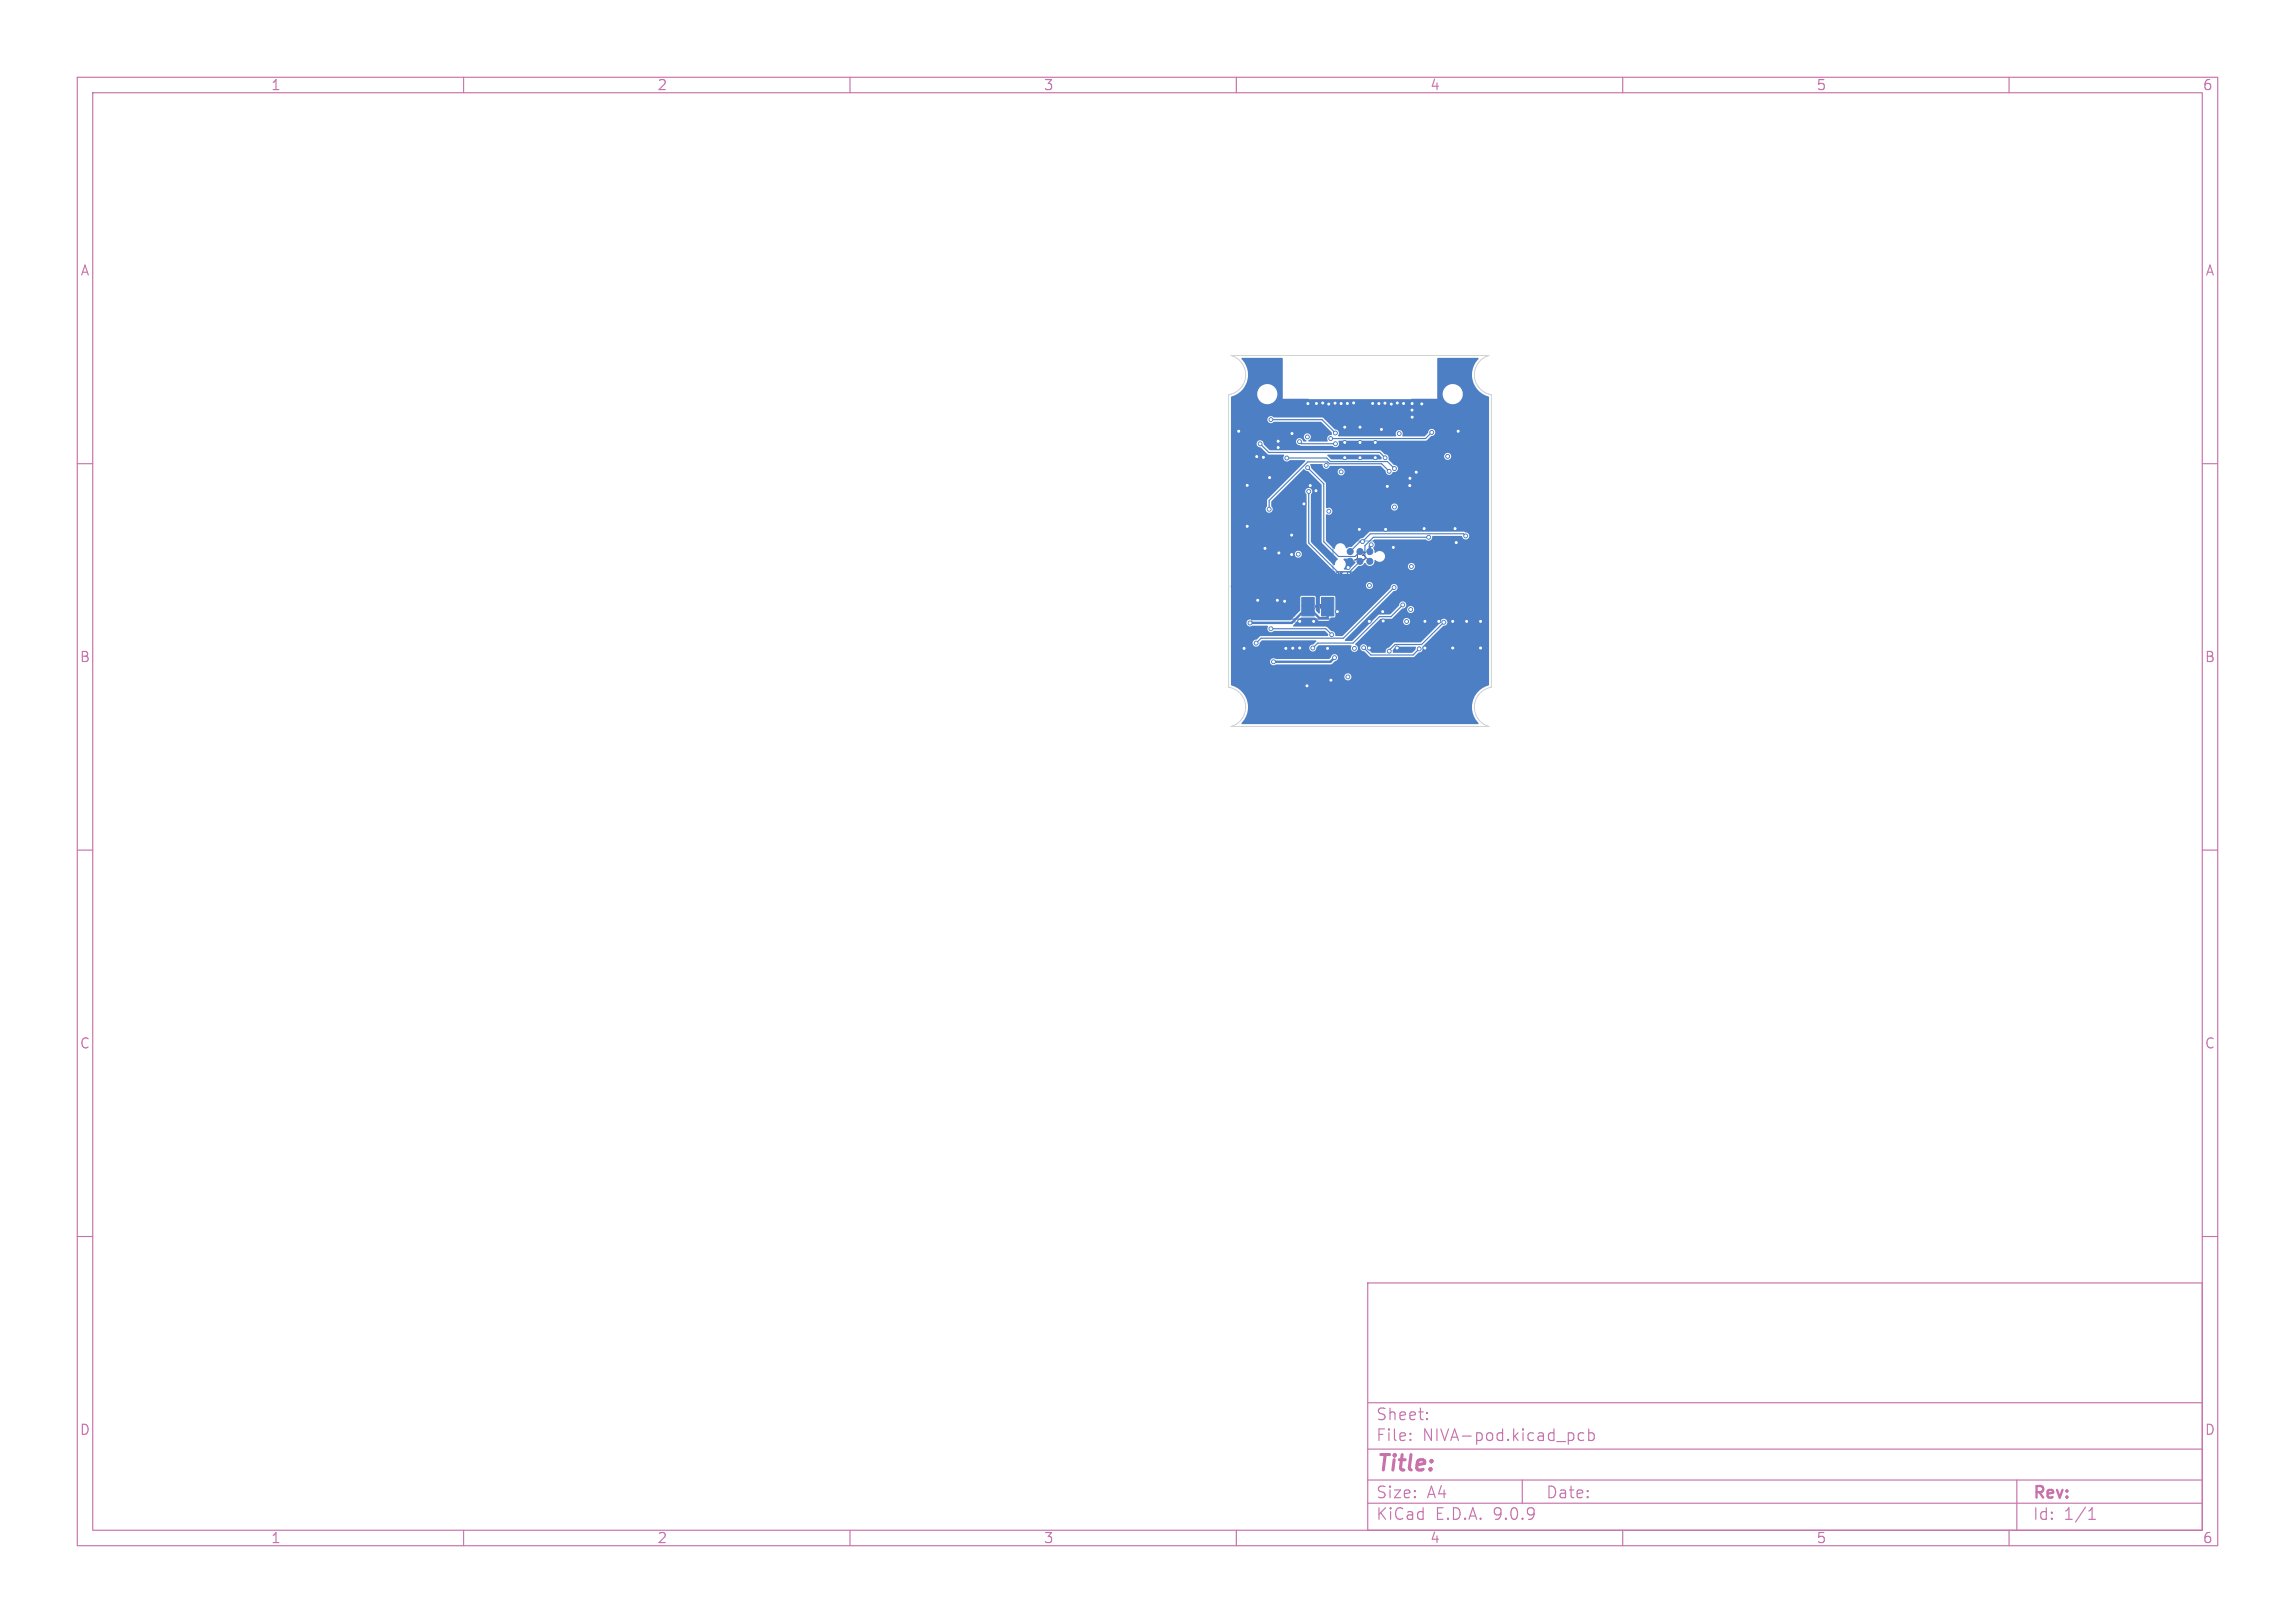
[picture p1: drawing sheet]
<svg xmlns="http://www.w3.org/2000/svg" width="297mm" height="210mm" viewBox="0 0 297 210" stroke-linecap="round" stroke-linejoin="round" font-family="sans-serif">
<defs><g id="words">
<text font-size="2.8" fill="#c872ab" x="178" y="190.9">Title:</text>
<g font-size="2.1" fill="#c872ab">
<text x="178" y="184">Sheet:</text>
<text x="178" y="186.7">File:</text>
<text x="184.1" y="186.7">NIVA-pod.kicad_pcb</text>
<text x="178" y="196.9">KiCad</text>
<text x="178" y="194.1">Size:</text>
<text x="184.7" y="194.1">A4</text>
<text x="185.7" y="196.9">E.D.A.</text>
<text x="193.3" y="196.9">9.0.9</text>
<text x="200" y="194.1">Date:</text>
<text x="263" y="194.3">Rev:</text>
<text x="263" y="196.9">Id:</text>
<text x="267.1" y="196.9">1/1</text>
</g>
<g font-size="1.8" fill="#c872ab">
<text x="35" y="11.9">1</text>
<text x="85" y="11.9">2</text>
<text x="135" y="11.9">3</text>
<text x="185" y="11.9">4</text>
<text x="235" y="11.9">5</text>
<text x="285" y="11.9">6</text>
<text x="10.3" y="35.9">A</text>
<text x="285.4" y="35.9">A</text>
<text x="10.3" y="85.9">B</text>
<text x="285.3" y="85.9">B</text>
<text x="10.3" y="135.9">C</text>
<text x="285.3" y="135.9">C</text>
<text x="10.3" y="185.9">D</text>
<text x="285.3" y="185.9">D</text>
<text x="35" y="199.9">1</text>
<text x="85" y="199.9">2</text>
<text x="135" y="199.9">3</text>
<text x="185" y="199.9">4</text>
<text x="235" y="199.9">5</text>
<text x="285" y="199.9">6</text>
</g>
<text font-size="1.4" fill="#4d7fc4" x="175" y="72.7">J3</text>
<g font-size=".7" fill="#585d84">
<text x="175.5" y="69.7">J3</text>
<text x="159.2" y="76.3">CARTRIDGE SPRING</text>
<text x="172" y="74.7">PADS</text>
<text x="174.5" y="74.7">(TC2030-NL,</text>
<text x="174.8" y="76.3">select)</text>
<text x="167.3" y="78.9">TO</text>
<text x="168.8" y="78.9">SELECT</text>
</g>
</g></defs>
<g fill="none" stroke="#c872ab" stroke-width=".15">
<path d="M10 10h277v190h-277zM12 12h273v186h-273zM60 10v2M110 10v2M160 10v2M210 10v2M260 10v2M10 60h2M285 60h2M10 110h2M285 110h2M10 160h2"/>
<path d="M177 166h108v32h-108zM285 160h2M60 198v2M110 198v2M160 198v2M177 194.5h108M177 191.5h108M177 187.5h108M177 181.5h108M182.5 186.3h.1l-.1 .1M182.5 186.3v.1M182.5 185.5v.1"/>
<path d="M182.5 185.5h.1l-.1 .1M184.7 183.6v.1M184.7 183.6h-.1l.1 .1M184.7 182.8v.1M184.7 182.8h-.1l.1 .1M197 191.5v3M205 185.5l-.5-.1-.3 .3v.4l.2 .2 .1 .1 .5-.1M205.6 185.5l.4-.1 .3 .3v.4l-.1 .2-.2 .1-.4-.1M205.6 184.9v1.5M210 198v2M260 198v2M261 191.5v6.5"/>
<path d="M270.3 196.6h.9M270.3 195.5l.4-.4v1.5"/>
</g>
<path d="M159.3 46h33.4a2.6 2.6 0 0 0-1.9 2.7 2.6 2.6 0 0 0 2.2 2.4v37.8a2.6 2.6 0 0 0-2.2 2.4 2.6 2.6 0 0 0 1.9 2.7h-33.4a2.6 2.6 0 0 0 1.9-2.7 2.6 2.6 0 0 0-2.2-2.4v-37.8a2.6 2.6 0 0 0 2.2-2.4 2.6 2.6 0 0 0-1.9-2.7z" fill="none" stroke="#d0d2cd" stroke-width=".13"/>
<g fill="none" stroke="#585d84" stroke-width=".13">
<path d="M162.4 76.9h11.2v3.2h-11.2zM165 78.5h.3v-.2l-.3-.1v.5M165.5 78.7l.1-.5 .2 .5M165.5 78.6h.3M166.1 78.5l.2 .2M166.2 78.2h-.2v.5M166.2 78.2v.1M166.2 78.3v.2h-.2M166.4 78.2h.3M166.5 78.2v.5M167.2 75.7a.22 .22 0 0 0-.4 .2 .22 .22 0 0 0 .4 .2M167.4 75.7h.3v.3l-.1 .1h-.2z"/>
<path d="M168.2 75.6v.5l-.3-.5v.5M168.3 75.6h.3M168.5 75.6v.5M168.5 78.7h.2M168.6 78.2l-.1 .1 .1 .2M168.7 76.1l.2-.5 .2 .5M168.8 76h.2M168.9 74.1h-.3a.21 .21 0 0 0 .3 .2v.2h-.3M169.1 74.3h.2M169.4 74h-.3v.5h.3M169.5 75.7a.23 .23 0 0 0-.3 .2 .23 .23 0 0 0 .3 .2M169.5 76.1h.1"/>
<path d="M169.7 75.6h.2M169.7 74.3l.2 .2M169.8 75.6v.5M169.8 74.3h-.2M169.8 74.2v-.1l-.2-.1v.5M169.8 74.2v.1M170 74l.2 .5 .1-.5M170.1 76.1h.2M170.3 76.1h.1M170.4 75.7h-.3a.21 .21 0 0 0 .2 .2v.2M170.5 74v.5M171 74.1a.22 .22 0 0 0-.3 .2 .22 .22 0 0 0 .3 .2"/>
<path d="M171.1 75.6l-.1 .3 .1 .4M171.2 74.3h.2M171.3 76.1h.2M171.5 74h-.3v.5h.3M171.5 76.1v-.3h-.2v.5M171.5 76.1h.1M171.8 75.8h.1l.1 .3M172 75.9l-.3 .1 .1 .1h.2M172.2 75.8v.3M172.3 75.8l-.1 .1M172.4 75.8h.2M172.5 75.6v.5h.1"/>
<path d="M173.1 75.8h.2M173.2 75.6v.5h.1M173.5 76.1l-.1-.2 .1-.1h.2v.3M173.5 76.1h.1M173.5 76.1h.2M173.7 76.1h.1M174.5 75.8l-.2 .1 .2 .1v.1h-.2M178.6 74.5h.3M179 74.5v.1M179.6 74.2l.1 .3h.2M179.9 74.2v.3M180.1 74.2h.2v.3"/>
<path d="M180.1 74.2v.3M180.8 74.2l-.3 .1 .1 .2h.2M180.8 74v.5M181 74.4l.2-.1v-.1l-.2 .1v.2h.2M181.4 74.2v.3M181.6 74.2l-.2 .1M181.9 74.2l-.2 .1 .2 .1M181.9 74.5h-.2M181.9 74.4v.1M182.1 74v.1M182.1 74.2v.3M182.6 74.2l-.2 .1v.2h.2"/>
<path d="M182.6 74v.5M182.8 74.4l.2-.1v-.1l-.2 .1v.2h.2M183.2 74l.2 .3-.2 .4"/>
</g>
<path d="M162 76.5h12v4h-12zM172.5 70h7v4h-7z" fill="none" stroke="#26e9ff" stroke-width=".13"/>
<g fill="#4d7fc4" stroke="#4d7fc4" stroke-width=".13">
<path d="M171 77.3h1.6v2.4h-1.6z"/>
<path d="M168.5 77.3h1.6v2.4h-1.6z"/>
<path d="M165.9 77.3h1.6v2.4h-1.6z"/>
<path d="M163.4 77.3h1.6v2.4h-1.6z"/>
<circle cx="177.3" cy="71.4" r=".39"/>
<circle cx="177.3" cy="72.6" r=".39"/>
<circle cx="176" cy="71.4" r=".39"/>
<circle cx="174.7" cy="71.4" r=".39"/>
<circle cx="174.7" cy="72.6" r=".39"/>
<circle cx="177.5" cy="70.5" r=".25"/>
<circle cx="172.2" cy="56.7" r=".25"/>
<circle cx="185.3" cy="56" r=".25"/>
<circle cx="176.3" cy="70.1" r=".25"/>
<circle cx="189.7" cy="69.3" r=".25"/>
<circle cx="182" cy="80.4" r=".25"/>
<circle cx="177.2" cy="75.8" r=".25"/>
<circle cx="180.5" cy="65.6" r=".25"/>
<circle cx="187.3" cy="59.1" r=".25"/>
<circle cx="184.9" cy="69.5" r=".25"/>
<circle cx="163.1" cy="57.4" r=".25"/>
<circle cx="179.3" cy="59.2" r=".25"/>
<circle cx="179.8" cy="84.3" r=".25"/>
<circle cx="186.8" cy="80.5" r=".25"/>
<circle cx="183.7" cy="84" r=".25"/>
<circle cx="176.5" cy="83.8" r=".25"/>
<circle cx="168" cy="71.7" r=".25"/>
<circle cx="181.1" cy="56.1" r=".25"/>
<circle cx="164.2" cy="65.9" r=".25"/>
<circle cx="179.8" cy="61" r=".25"/>
<circle cx="180.5" cy="60.6" r=".25"/>
<circle cx="166.5" cy="59.3" r=".25"/>
<circle cx="180.4" cy="76" r=".25"/>
<circle cx="162.6" cy="83.2" r=".25"/>
<circle cx="172" cy="66.2" r=".25"/>
<circle cx="171.6" cy="60.2" r=".25"/>
<circle cx="174.4" cy="87.6" r=".25"/>
<circle cx="175.3" cy="83.9" r=".25"/>
<circle cx="168.2" cy="57.2" r=".25"/>
<circle cx="172.8" cy="57.4" r=".25"/>
<circle cx="169.2" cy="56.5" r=".25"/>
<circle cx="173.6" cy="61.1" r=".25"/>
<circle cx="172.8" cy="56" r=".25"/>
<circle cx="164.5" cy="54.3" r=".25"/>
<circle cx="169.4" cy="63.6" r=".25"/>
<circle cx="169.2" cy="60.5" r=".25"/>
<circle cx="181.5" cy="78.3" r=".25"/>
<circle cx="169.9" cy="83.8" r=".25"/>
<circle cx="182.7" cy="73.3" r=".25"/>
<circle cx="172.7" cy="85.1" r=".25"/>
<circle cx="182.6" cy="78.9" r=".25"/>
<circle cx="164.8" cy="85.6" r=".25"/>
<circle cx="164.5" cy="81.4" r=".25"/>
<circle cx="172.3" cy="82.1" r=".25"/>
<circle cx="182.4" cy="62.8" r=".25"/>
<circle cx="180" cy="52.3" r=".25"/>
<circle cx="184.4" cy="83.8" r=".25"/>
<circle cx="179.5" cy="62.9" r=".25"/>
<circle cx="178.9" cy="79.1" r=".25"/>
<circle cx="170.3" cy="63.5" r=".25"/>
<circle cx="178.4" cy="52.2" r=".25"/>
<circle cx="168.2" cy="80.4" r=".25"/>
<circle cx="181.6" cy="52.2" r=".25"/>
<circle cx="184.4" cy="80.4" r=".25"/>
<circle cx="169.6" cy="62.8" r=".25"/>
<circle cx="179" cy="80.3" r=".25"/>
<circle cx="184" cy="52.3" r=".25"/>
<circle cx="189.8" cy="80.4" r=".25"/>
<circle cx="168.8" cy="65.2" r=".25"/>
<circle cx="167.3" cy="83.9" r=".25"/>
<circle cx="188.7" cy="55.8" r=".25"/>
<circle cx="161.4" cy="68.1" r=".25"/>
<circle cx="163.5" cy="59.2" r=".25"/>
<circle cx="179.2" cy="52.2" r=".25"/>
<circle cx="175.9" cy="68.5" r=".25"/>
<circle cx="184.3" cy="68.4" r=".25"/>
<circle cx="191.6" cy="80.4" r=".25"/>
<circle cx="170.4" cy="52.2" r=".25"/>
<circle cx="183.3" cy="61.1" r=".25"/>
<circle cx="188" cy="83.8" r=".25"/>
<circle cx="180.8" cy="52.1" r=".25"/>
<circle cx="186.2" cy="80.4" r=".25"/>
<circle cx="166.4" cy="83.9" r=".25"/>
<circle cx="177.2" cy="83.9" r=".25"/>
<circle cx="174.4" cy="52.2" r=".25"/>
<circle cx="167.2" cy="69.2" r=".25"/>
<circle cx="178" cy="59.2" r=".25"/>
<circle cx="161" cy="83.9" r=".25"/>
<circle cx="174" cy="59.2" r=".25"/>
<circle cx="188.5" cy="70.2" r=".25"/>
<circle cx="188.3" cy="68.4" r=".25"/>
<circle cx="176" cy="59.2" r=".25"/>
<circle cx="178" cy="57.2" r=".25"/>
<circle cx="188" cy="80.4" r=".25"/>
<circle cx="171.2" cy="52.1" r=".25"/>
<circle cx="182.7" cy="54" r=".25"/>
<circle cx="167.2" cy="71.8" r=".25"/>
<circle cx="182.5" cy="61.9" r=".25"/>
<circle cx="164.3" cy="61.8" r=".25"/>
<circle cx="160.3" cy="55.8" r=".25"/>
<circle cx="177.6" cy="52.2" r=".25"/>
<circle cx="191.6" cy="83.8" r=".25"/>
<circle cx="180.8" cy="83.9" r=".25"/>
<circle cx="165.3" cy="77.7" r=".25"/>
<circle cx="172" cy="52.3" r=".25"/>
<circle cx="165.4" cy="57.9" r=".25"/>
<circle cx="168.2" cy="83.8" r=".25"/>
<circle cx="178.8" cy="55.6" r=".25"/>
<circle cx="182.7" cy="53.1" r=".25"/>
<circle cx="172.2" cy="88" r=".25"/>
<circle cx="173.1" cy="79.1" r=".25"/>
<circle cx="169.1" cy="88.7" r=".25"/>
<circle cx="162.6" cy="59.1" r=".25"/>
<circle cx="177.2" cy="80.4" r=".25"/>
<circle cx="176" cy="57.2" r=".25"/>
<circle cx="169.3" cy="52.2" r=".25"/>
<circle cx="163.7" cy="71" r=".25"/>
<circle cx="172.8" cy="52.2" r=".25"/>
<circle cx="166.3" cy="77.8" r=".25"/>
<circle cx="180.3" cy="70.8" r=".25"/>
<circle cx="174" cy="55.3" r=".25"/>
<circle cx="175.2" cy="52.1" r=".25"/>
<circle cx="167.2" cy="56.1" r=".25"/>
<circle cx="171.8" cy="83.9" r=".25"/>
<circle cx="165.5" cy="71.6" r=".25"/>
<circle cx="182.7" cy="52.2" r=".25"/>
<circle cx="170" cy="80.4" r=".25"/>
<circle cx="176" cy="55.3" r=".25"/>
<circle cx="173.6" cy="52.2" r=".25"/>
<circle cx="165.4" cy="57.1" r=".25"/>
<circle cx="161.4" cy="62.8" r=".25"/>
<circle cx="174.5" cy="73.4" r=".25"/>
<circle cx="162.8" cy="77.7" r=".25"/>
<circle cx="174" cy="57.2" r=".25"/>
<circle cx="179.3" cy="68.5" r=".25"/>
<circle cx="161.8" cy="80.6" r=".25"/>
</g>
<path d="M171.8 78.5v1.5h-1l-1.5-1.5-2.1 2.1h-5.4M177.5 70.5l-.2 .2v.7M172.7 85.1l-.5 .5h-7.4" fill="none" stroke="#4d7fc4" stroke-width=".3"/>
<g fill="none" stroke="#4d7fc4" stroke-width=".15">
<path d="M163.1 57.4l1.1 1.1h14.4l.7 .7M164.5 54.3h6.6l1.7 1.7M166.5 59.3h5.2l.5 .4h7.4l.9 .9M168.2 57.2l.2 .2h4.4M185.3 56l-.8 .7h-12.3M169.2 60.5l2.1 2.1v7.5l1.9 1.9h2.2M169.4 63.6v6.7l3.7 3.7h1.6l1.3-1.4M179.8 61l-1-1h-6.7l-.3-.2h-2.6l-5 5v1.1M180.4 76l-6.5 6.6h-10.7l-.6 .6M181.5 78.3l-1.5 1.5h-1.5l-3.4 3.4h-4.6l-.6 .7M184.9 69.5h-7.2l-1.1 1.1v1.4l.7 .6M189.7 69.3l-.3-.2h-12.1l-1 1h-.3l-1.3 1.3"/>
<path d="M164.5 81.4h7.1l.7 .7M176.5 83.8l.9 1h5.5l.8-.8M186.8 80.5l-2.8 2.9h-3.5l-.7 .7v.2"/>
</g>
<path d="M162.8 77.7l1.4 .8M165.3 77.7l1.4 .8M174.7 72.6l-.2 .8" fill="none" stroke="#4d7fc4" stroke-width=".2"/>
<g fill="#4d7fc4">
<path d="M180.3 84.1l.4-.4h2.5v.3l-.5 .5h-2.4l-.1-.1z"/>
<path d="M173.9 72.3h.7l.1 .1v.2h.6l.1 .2-.8 .9h-.6l-.1-.1a.8 .8 0 0 0-.1-1.2z"/>
<path d="M171.8 58.8h6.6l.4 .3v.3l-.1 .1h-6.4l-.5-.5z"/>
<path d="M160.7 46.3h5.3v4.6h-.7a1.31 1.31 0 0 0-2-1 1.31 1.31 0 0 0 0 2.2 1.31 1.31 0 0 0 2-1v-.2h.7v.7h20v-5.3h5.3v.2a2.89 2.89 0 0 0 .4 4.4h-2.4v-.3a1.31 1.31 0 0 0-2.2-.6 1.31 1.31 0 0 0 .4 2.2 1.31 1.31 0 0 0 1.8-1.3h2.4l1 .4v4.6h-7a.47 .47 0 0 0-.5-.4 .47 .47 0 0 0-.4 .5l-.5 .5h-2.7l-.1-.2a.46 .46 0 0 0-.5-.7 .46 .46 0 0 0-.3 .8l-.1 .1-7.4-.1a.57 .57 0 0 0-.4-.8l-1.7-1.6h-6.2a.47 .47 0 0 0-.7-.1 .47 .47 0 0 0 0 .8 .47 .47 0 0 0 .7-.1h6l1.4 1.3 .1 .3-.1 .1a.47 .47 0 0 0-.5 .2 .47 .47 0 0 0 0 .5l-.1 .1h-2.3l-.1-.1a.47 .47 0 0 0 .4-.7 .47 .47 0 0 0-.8-.1 .47 .47 0 0 0 .1 .8v.1h-.4a.47 .47 0 0 0-.5-.4 .47 .47 0 0 0-.4 .6 .47 .47 0 0 0 .6 .3l4.2 .1a.46 .46 0 0 0 .6 .1 .46 .46 0 0 0 .1-.7l.1-.1h11.2l.7-.6h.2a.46 .46 0 0 0 .3-.5h7v3.1h-4.9l-.1-.2a.46 .46 0 0 0-.7 0 .46 .46 0 0 0 .3 .7 .46 .46 0 0 0 .5-.5h4.9v6.5h-11.8l-.1-.1a.46 .46 0 0 0-.7 0 .46 .46 0 0 0 .3 .7 .46 .46 0 0 0 .5-.6h11.8v3.8h-2.6l-.2-.3-.4-.2h-12.2l-.9 .8-.5 .2-1 1h-.4l-.2 .2-.1-.1a.71 .71 0 0 0-.8-.6 .71 .71 0 0 0-.7 .7h-.1l-1-1v-3.4l.1-.1a.46 .46 0 0 0 .7-.4 .46 .46 0 0 0-.7-.3l-.1-.1v-3.2l-1.9-1.9-.2-.5 .1-.1 1.5 .1a.48 .48 0 0 0 .4 .6 .48 .48 0 0 0 .6-.4h6.5l.7 .7h-5.3a.46 .46 0 0 0-.7-.3 .46 .46 0 0 0 0 .7 .46 .46 0 0 0 .7-.3v-.1h5.3a.47 .47 0 0 0 .4 .4 .47 .47 0 0 0 .6-.3 .48 .48 0 0 0 .6-.4 .48 .48 0 0 0-.5-.5l-.7-.7a.56 .56 0 0 0-.5-.7l-.6-.5h-14.2l-.9-.9a.46 .46 0 0 0-.5-.4 .46 .46 0 0 0-.4 .5 .46 .46 0 0 0 .6 .4l.9 .9h2l.1 .1a.48 .48 0 0 0 0 .7 .48 .48 0 0 0 .7-.1h1.9l.1 .1-4.9 5-.1 1a.47 .47 0 0 0 .1 .6 .47 .47 0 0 0 .7 0 .47 .47 0 0 0-.2-.7v-.7l4.2-4.1 .6 .3 1.7 1.8v7.4l2.1 2.2a.89 .89 0 0 0-.4 .7h-.1l-3-3 .1-6.2a.46 .46 0 0 0-.1-.6 .46 .46 0 0 0-.6 0 .46 .46 0 0 0 .1 .7v6.3l1.2 1.3h-1.8l-.1-.1a.45 .45 0 0 0-.8 0 .45 .45 0 0 0 .3 .7 .45 .45 0 0 0 .6-.6h1.8l2.7 2.7h1.7l1.1-1.1a.69 .69 0 0 0 .8-.4l.1 .1a.62 .62 0 0 0 .8 .3 .62 .62 0 0 0 .4-.7h.1a.71 .71 0 0 0 1.1-.1 .71 .71 0 0 0-.1-1 .71 .71 0 0 0-1 .2l-.3-.7a.55 .55 0 0 0 0-.9l.2-.2h6.6a.5 .5 0 0 0 .6 .1 .5 .5 0 0 0 .3-.5l3.7-.1 .1 .1a.47 .47 0 0 0 .7 .3l.2-.1v-.3h2.6v3.9h-9.6a.46 .46 0 0 0-.7-.3 .46 .46 0 0 0 0 .8 .46 .46 0 0 0 .7-.3v-.2h9.6v5h-10.7a.47 .47 0 0 0-.6-.4 .47 .47 0 0 0-.3 .6l-1.2 1.1-1.5 .1-3.4 3.3h-.9v-.1l6.2-6.3a.47 .47 0 0 0 .6-.6 .47 .47 0 0 0-.8-.2h-2.4l-.1-.2a.46 .46 0 0 0-.8 0 .46 .46 0 0 0 .3 .7 .46 .46 0 0 0 .6-.5h2.4l-.2 .4-6.1 6.2h-.9l-.1-.1a.5 .5 0 0 0-.5-.6l-.7-.5h-4.2l-.1-.1 1.1-1.1h1.7l.6 .4h1.2l.2-.1 .1-.3 .6-.1v-2.5l-.2-.2-1.7 .1-.1 2.1-.1 .1-.4-.4-.1-1.8-1.7-.1-.2 .2-.1 1.7-1.1 1.2h-5.1a.46 .46 0 0 0-.7 .4 .46 .46 0 0 0 .7 .4h2l.1 .1a.47 .47 0 0 0 .1 .6 .47 .47 0 0 0 .7-.1h6.5l.5 .4v.2l-.1 .1h-8.7l-.4 .4a.47 .47 0 0 0-.6 .5 .47 .47 0 0 0 .5 .5 .47 .47 0 0 0 .4-.6l.4-.2h6.9v.1a.88 .88 0 0 1-.7 .5 .47 .47 0 0 0 .1 .8 .47 .47 0 0 0 .7-.5l.3-.3h4.2a.73 .73 0 0 0 .2 .8 .46 .46 0 0 0 .6-.2 .46 .46 0 0 0-.3-.6v-.2l3.2-3.2 1.6-.1 1.2-1.2 .2-.1a.46 .46 0 0 0 .4-.5h10.7v.6h-9.7l-.1-.2a.45 .45 0 0 0-.7 0 .45 .45 0 0 0 .3 .7 .45 .45 0 0 0 .5-.5h9.7v1.6h-5.4l-.1-.1a.45 .45 0 0 0-.8 0h-3.9l-.1-.1a.46 .46 0 0 0-.7 0 .46 .46 0 0 0 .2 .7 .46 .46 0 0 0 .6-.6h3.9v.3l-2.5 2.5h-3.4l-.8 .7a.46 .46 0 0 0-.4 .6l-.1 .1h-1.6l-.7-.7a.46 .46 0 0 0-.5-.4 .46 .46 0 0 0-.4 .5 .46 .46 0 0 0 .6 .4l.7 .7h-4.1a.48 .48 0 0 0-.5-.3 .48 .48 0 0 0-.5 .4l-.2 .2h-6.9a.48 .48 0 0 0-.7 .2 .48 .48 0 0 0 .2 .5 .48 .48 0 0 0 .5 0h7.1l.9-.6 .1-.4h9.7l.7-.6a.51 .51 0 0 0 .5-.7l2.7-2.7a.45 .45 0 0 0 .5-.6h5.4v7.1h-17.8l-.1-.2a.46 .46 0 0 0-.8 0 .46 .46 0 0 0 .3 .7 .46 .46 0 0 0 .6-.5h17.8l-.1 1.2a2.93 2.93 0 0 0-1.2 4.9l-.1 .1h-30.6l-.1-.1a2.94 2.94 0 0 0-1.3-4.9v-37.3l.1-.1a2.92 2.92 0 0 0 1.2-4.9z"/>
</g>
<g fill="#fff" stroke="#fff" stroke-width=".13">
<circle cx="177.5" cy="70.5" r=".12"/>
<circle cx="172.2" cy="56.7" r=".13"/>
<circle cx="185.3" cy="56" r=".12"/>
<circle cx="176.3" cy="70.1" r=".12"/>
<circle cx="189.7" cy="69.3" r=".12"/>
<circle cx="182" cy="80.4" r=".12"/>
<circle cx="177.2" cy="75.8" r=".12"/>
<circle cx="180.5" cy="65.6" r=".12"/>
<circle cx="187.3" cy="59.1" r=".13"/>
<circle cx="184.9" cy="69.5" r=".12"/>
<circle cx="163.1" cy="57.4" r=".12"/>
<circle cx="179.3" cy="59.2" r=".12"/>
<circle cx="179.8" cy="84.3" r=".13"/>
<circle cx="186.8" cy="80.5" r=".13"/>
<circle cx="183.7" cy="84" r=".13"/>
<circle cx="176.5" cy="83.8" r=".12"/>
<circle cx="168" cy="71.7" r=".12"/>
<circle cx="181.1" cy="56.1" r=".13"/>
<circle cx="164.2" cy="65.9" r=".12"/>
<circle cx="179.8" cy="61" r=".12"/>
<circle cx="180.5" cy="60.6" r=".13"/>
<circle cx="166.5" cy="59.3" r=".12"/>
<circle cx="180.4" cy="76" r=".12"/>
<circle cx="162.6" cy="83.2" r=".13"/>
<circle cx="172" cy="66.2" r=".13"/>
<circle cx="171.6" cy="60.2" r=".12"/>
<circle cx="174.4" cy="87.6" r=".12"/>
<circle cx="175.3" cy="83.9" r=".13"/>
<circle cx="168.2" cy="57.1" r=".12"/>
<circle cx="172.8" cy="57.4" r=".13"/>
<circle cx="169.2" cy="56.5" r=".13"/>
<circle cx="173.6" cy="61.1" r=".13"/>
<circle cx="172.8" cy="56" r=".12"/>
<circle cx="164.5" cy="54.3" r=".12"/>
<circle cx="169.4" cy="63.6" r=".12"/>
<circle cx="169.2" cy="60.5" r=".12"/>
<circle cx="181.5" cy="78.3" r=".12"/>
<circle cx="169.9" cy="83.9" r=".13"/>
<circle cx="182.7" cy="73.3" r=".12"/>
<circle cx="172.7" cy="85.1" r=".12"/>
<circle cx="182.6" cy="78.9" r=".12"/>
<circle cx="164.8" cy="85.6" r=".12"/>
<circle cx="164.5" cy="81.4" r=".13"/>
<circle cx="172.3" cy="82.1" r=".12"/>
<circle cx="182.4" cy="62.8" r=".12"/>
<circle cx="180" cy="52.3" r=".12"/>
<circle cx="184.4" cy="83.8" r=".12"/>
<circle cx="179.5" cy="62.9" r=".12"/>
<circle cx="178.9" cy="79.1" r=".12"/>
<circle cx="170.3" cy="63.5" r=".12"/>
<circle cx="178.4" cy="52.2" r=".12"/>
<circle cx="168.2" cy="80.4" r=".13"/>
<circle cx="181.6" cy="52.2" r=".12"/>
<circle cx="184.4" cy="80.4" r=".12"/>
<circle cx="169.6" cy="62.8" r=".12"/>
<circle cx="179" cy="80.3" r=".13"/>
<circle cx="184" cy="52.3" r=".12"/>
<circle cx="189.8" cy="80.4" r=".12"/>
<circle cx="168.8" cy="65.2" r=".12"/>
<circle cx="167.3" cy="83.9" r=".13"/>
<circle cx="188.7" cy="55.8" r=".12"/>
<circle cx="161.4" cy="68.1" r=".12"/>
<circle cx="163.5" cy="59.2" r=".13"/>
<circle cx="179.2" cy="52.2" r=".13"/>
<circle cx="175.9" cy="68.5" r=".13"/>
<circle cx="184.3" cy="68.4" r=".12"/>
<circle cx="191.6" cy="80.4" r=".13"/>
<circle cx="170.4" cy="52.2" r=".12"/>
<circle cx="183.3" cy="61.1" r=".12"/>
<circle cx="188" cy="83.8" r=".12"/>
<circle cx="180.8" cy="52.1" r=".13"/>
<circle cx="186.2" cy="80.4" r=".13"/>
<circle cx="166.4" cy="83.9" r=".12"/>
<circle cx="177.2" cy="83.9" r=".13"/>
<circle cx="174.4" cy="52.2" r=".13"/>
<circle cx="167.2" cy="69.2" r=".12"/>
<circle cx="178" cy="59.2" r=".12"/>
<circle cx="161" cy="83.9" r=".12"/>
<circle cx="174" cy="59.2" r=".13"/>
<circle cx="188.5" cy="70.2" r=".13"/>
<circle cx="188.3" cy="68.4" r=".12"/>
<circle cx="176" cy="59.2" r=".12"/>
<circle cx="178" cy="57.3" r=".12"/>
<circle cx="188" cy="80.4" r=".13"/>
<circle cx="171.2" cy="52.1" r=".13"/>
<circle cx="182.7" cy="54" r=".13"/>
<circle cx="167.2" cy="71.8" r=".12"/>
<circle cx="182.5" cy="61.9" r=".12"/>
<circle cx="164.3" cy="61.8" r=".12"/>
<circle cx="160.3" cy="55.8" r=".12"/>
<circle cx="177.6" cy="52.2" r=".12"/>
<circle cx="191.6" cy="83.8" r=".12"/>
<circle cx="180.8" cy="83.8" r=".12"/>
<circle cx="165.3" cy="77.7" r=".12"/>
<circle cx="172" cy="52.3" r=".12"/>
<circle cx="165.4" cy="57.9" r=".12"/>
<circle cx="168.2" cy="83.9" r=".13"/>
<circle cx="178.8" cy="55.6" r=".12"/>
<circle cx="182.7" cy="53.1" r=".13"/>
<circle cx="172.2" cy="88" r=".12"/>
<circle cx="173.1" cy="79.1" r=".12"/>
<circle cx="169.1" cy="88.7" r=".12"/>
<circle cx="162.6" cy="59.1" r=".12"/>
<circle cx="177.2" cy="80.4" r=".13"/>
<circle cx="176" cy="57.3" r=".12"/>
<circle cx="169.3" cy="52.2" r=".12"/>
<circle cx="163.7" cy="71" r=".12"/>
<circle cx="172.8" cy="52.2" r=".13"/>
<circle cx="166.3" cy="77.8" r=".12"/>
<circle cx="180.3" cy="70.8" r=".13"/>
<circle cx="174" cy="55.3" r=".13"/>
<circle cx="175.2" cy="52.1" r=".12"/>
<circle cx="167.2" cy="56.1" r=".13"/>
<circle cx="171.8" cy="83.9" r=".13"/>
<circle cx="165.5" cy="71.6" r=".12"/>
<circle cx="182.7" cy="52.2" r=".12"/>
<circle cx="170" cy="80.4" r=".13"/>
<circle cx="176" cy="55.3" r=".12"/>
<circle cx="173.6" cy="52.2" r=".12"/>
<circle cx="165.4" cy="57.1" r=".13"/>
<circle cx="161.4" cy="62.8" r=".12"/>
<circle cx="174.5" cy="73.4" r=".12"/>
<circle cx="162.8" cy="77.7" r=".12"/>
<circle cx="174" cy="57.3" r=".12"/>
<circle cx="179.3" cy="68.5" r=".13"/>
<circle cx="161.8" cy="80.6" r=".13"/>
<circle cx="164" cy="51" r="1.1"/>
<circle cx="188" cy="51" r="1.1"/>
<circle cx="178.5" cy="72" r=".5"/>
<circle cx="173.5" cy="71" r=".5"/>
<circle cx="173.5" cy="73" r=".5"/>
</g>
<use href="#words"/>
</svg>
